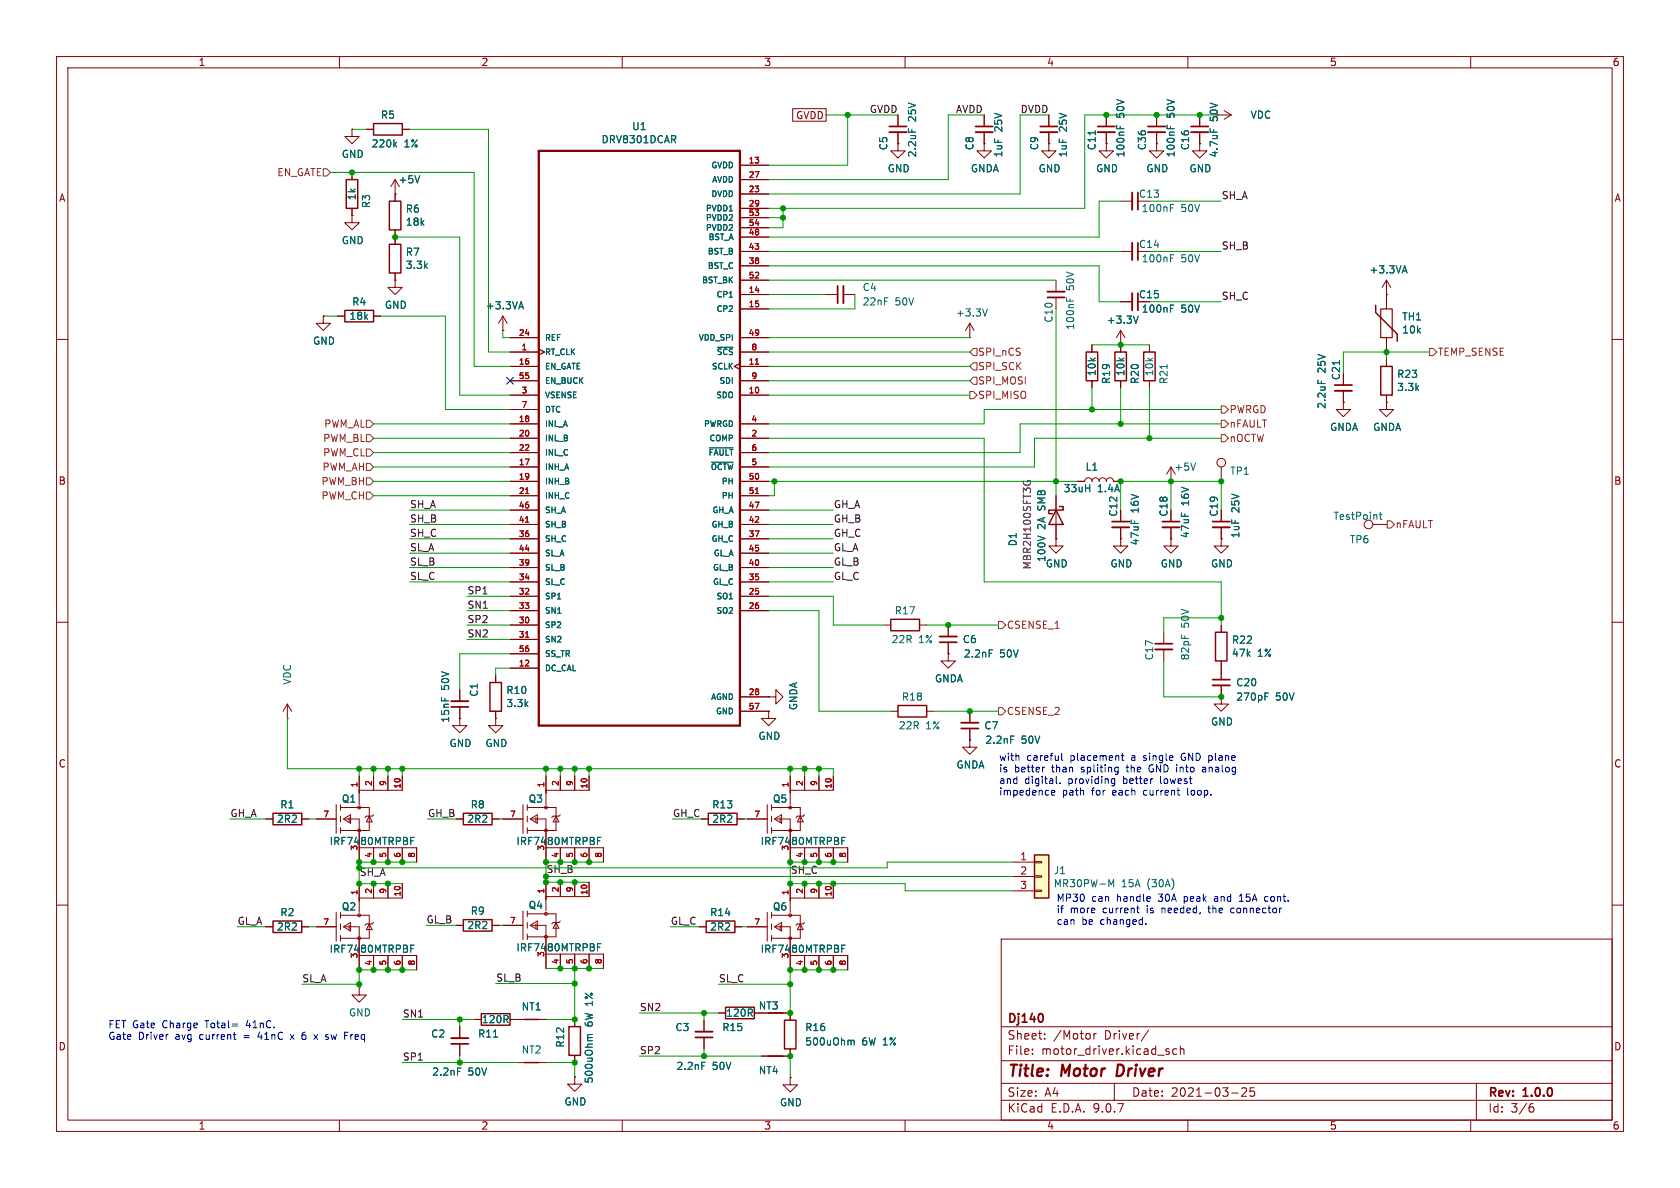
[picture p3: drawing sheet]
<svg xmlns="http://www.w3.org/2000/svg" width="297mm" height="210mm" viewBox="0 0 297 210" stroke-linecap="round" stroke-linejoin="round" font-family="sans-serif">
<defs><g id="words">
<g font-size="2.8" fill="#840000">
<text x="178" y="190.9">Title:</text>
<text x="187.7" y="190.9">Motor</text>
<text x="198.3" y="190.9">Driver</text>
</g>
<g font-size="2.1" fill="#840000">
<text x="178" y="184">Sheet:</text>
<text x="178" y="181.2">Dj140</text>
<text x="186.2" y="184">/Motor</text>
<text x="195.3" y="184">Driver/</text>
<text x="178" y="186.7">File:</text>
<text x="184.1" y="186.7">motor_driver.kicad_sch</text>
<text x="178" y="196.9">KiCad</text>
<text x="178" y="194.1">Size:</text>
<text x="184.7" y="194.1">A4</text>
<text x="185.7" y="196.9">E.D.A.</text>
<text x="193.3" y="196.9">9.0.7</text>
<text x="200" y="194.1">Date:</text>
<text x="207" y="194.1">2021-03-25</text>
<text x="263" y="194.3">Rev:</text>
<text x="263" y="196.9">Id:</text>
<text x="267.1" y="196.9">3/6</text>
<text x="269.4" y="194.3">1.0.0</text>
</g>
<g font-size="1.8" fill="#840000">
<text x="35" y="11.9">1</text>
<text x="85" y="11.9">2</text>
<text x="135" y="11.9">3</text>
<text x="185" y="11.9">4</text>
<text x="235" y="11.9">5</text>
<text x="285" y="11.9">6</text>
<text x="140.6" y="21.3">GVDD</text>
<text x="215.5" y="21.5" transform="rotate(-90 215.5 21.5)">50V</text>
<text x="10.3" y="35.9">A</text>
<text x="285.3" y="35.9">A</text>
<text x="201.3" y="52.9">C15</text>
<text x="10.3" y="85.9">B</text>
<text x="285.3" y="85.9">B</text>
<text x="10.3" y="135.9">C</text>
<text x="285.3" y="135.9">C</text>
<text x="134" y="178.7">NT3</text>
<text x="10.3" y="185.9">D</text>
<text x="285.3" y="185.9">D</text>
<text x="35" y="199.9">1</text>
<text x="85" y="199.9">2</text>
<text x="135" y="199.9">3</text>
<text x="185" y="199.9">4</text>
<text x="235" y="199.9">5</text>
<text x="285" y="199.9">6</text>
</g>
<g font-size="1.8" fill="#006464">
<text x="67.2" y="21.2">R5</text>
<text x="111.7" y="23.2">U1</text>
<text x="162.2" y="21.5" transform="rotate(-90 162.2 21.5)">25V</text>
<text x="177.4" y="23.3" transform="rotate(-90 177.4 23.3)">25V</text>
<text x="188.8" y="23.3" transform="rotate(-90 188.8 23.3)">25V</text>
<text x="199" y="20.9" transform="rotate(-90 199 20.9)">50V</text>
<text x="207.9" y="20.9" transform="rotate(-90 207.9 20.9)">50V</text>
<text x="221" y="21.2">VDC</text>
<text x="60.3" y="28.1">GND</text>
<text x="65.6" y="26.3">220k</text>
<text x="71.4" y="26.3">1%</text>
<text x="106.2" y="25.5">DRV8301DCAR</text>
<text x="157.1" y="26.7" transform="rotate(-90 157.1 26.7)">C5</text>
<text x="162.2" y="27.9" transform="rotate(-90 162.2 27.9)">2.2uF</text>
<text x="172.3" y="26.7" transform="rotate(-90 172.3 26.7)">C8</text>
<text x="177.4" y="27.9" transform="rotate(-90 177.4 27.9)">1uF</text>
<text x="183.7" y="26.7" transform="rotate(-90 183.7 26.7)">C9</text>
<text x="188.8" y="27.9" transform="rotate(-90 188.8 27.9)">1uF</text>
<text x="193.9" y="26.7" transform="rotate(-90 193.9 26.7)">C11</text>
<text x="199" y="27.9" transform="rotate(-90 199 27.9)">100nF</text>
<text x="202.8" y="26.7" transform="rotate(-90 202.8 26.7)">C36</text>
<text x="207.9" y="27.9" transform="rotate(-90 207.9 27.9)">100nF</text>
<text x="210.4" y="26.7" transform="rotate(-90 210.4 26.7)">C16</text>
<text x="215.5" y="27.9" transform="rotate(-90 215.5 27.9)">4.7uF</text>
<text x="63.1" y="35.5" transform="rotate(-90 63.1 35.5)">1k</text>
<text x="70.4" y="32.6">+5V</text>
<text x="156.8" y="30.7">GND</text>
<text x="171.5" y="30.7">GNDA</text>
<text x="183.5" y="30.7">GND</text>
<text x="193.7" y="30.7">GND</text>
<text x="201.3" y="35.2">C13</text>
<text x="202.6" y="30.7">GND</text>
<text x="210.2" y="30.7">GND</text>
<text x="65.6" y="36.9" transform="rotate(-90 65.6 36.9)">R3</text>
<text x="71.6" y="37.8">R6</text>
<text x="71.6" y="40.1">18k</text>
<text x="201.7" y="37.7">100nF</text>
<text x="208.8" y="37.7">50V</text>
<text x="60.3" y="43.4">GND</text>
<text x="71.6" y="45.4">R7</text>
<text x="71.6" y="47.7">3.3k</text>
<text x="201.3" y="44">C14</text>
<text x="201.7" y="46.6">100nF</text>
<text x="208.8" y="46.6">50V</text>
<text x="152.4" y="51.7">C4</text>
<text x="190.1" y="51.4" transform="rotate(-90 190.1 51.4)">50V</text>
<text x="242" y="48.5">+3.3VA</text>
<text x="61.7" y="56.7">18k</text>
<text x="62.2" y="54.2">R4</text>
<text x="67.9" y="54.8">GND</text>
<text x="85.8" y="54.9">+3.3VA</text>
<text x="152.4" y="54.2">22nF</text>
<text x="158.2" y="54.2">50V</text>
<text x="168.9" y="56.2">+3.3V</text>
<text x="186.3" y="57.1" transform="rotate(-90 186.3 57.1)">C10</text>
<text x="190.1" y="58.4" transform="rotate(-90 190.1 58.4)">100nF</text>
<text x="195.6" y="57.4">+3.3V</text>
<text x="201.7" y="55.5">100nF</text>
<text x="208.8" y="55.5">50V</text>
<text x="247.8" y="59.2">10k</text>
<text x="247.8" y="56.8">TH1</text>
<text x="55.2" y="61.1">GND</text>
<text x="234.5" y="65.9" transform="rotate(-90 234.5 65.9)">25V</text>
<text x="193.9" y="66.6" transform="rotate(-90 193.9 66.6)">10k</text>
<text x="196.4" y="68" transform="rotate(-90 196.4 68)">R19</text>
<text x="199" y="66.6" transform="rotate(-90 199 66.6)">10k</text>
<text x="201.5" y="68" transform="rotate(-90 201.5 68)">R20</text>
<text x="204.1" y="66.6" transform="rotate(-90 204.1 66.6)">10k</text>
<text x="206.6" y="68" transform="rotate(-90 206.6 68)">R21</text>
<text x="237.1" y="67.3" transform="rotate(-90 237.1 67.3)">C21</text>
<text x="246.9" y="69.3">3.3k</text>
<text x="246.9" y="67">R23</text>
<text x="234.5" y="72.4" transform="rotate(-90 234.5 72.4)">2.2uF</text>
<text x="235" y="76.4">GNDA</text>
<text x="242.7" y="76.4">GNDA</text>
<text x="191.8" y="83.4">L1</text>
<text x="207.5" y="83.4">+5V</text>
<text x="187.9" y="87.2">33uH</text>
<text x="194" y="87.2">1.4A</text>
<text x="210.4" y="89.4" transform="rotate(-90 210.4 89.4)">16V</text>
<text x="217.4" y="84.1">TP1</text>
<text x="185" y="93.6" transform="rotate(-90 185 93.6)">2A</text>
<text x="185" y="90.1" transform="rotate(-90 185 90.1)">SMB</text>
<text x="197.7" y="91.4" transform="rotate(-90 197.7 91.4)">C12</text>
<text x="201.5" y="90.7" transform="rotate(-90 201.5 90.7)">16V</text>
<text x="206.6" y="91.4" transform="rotate(-90 206.6 91.4)">C18</text>
<text x="210.4" y="95.2" transform="rotate(-90 210.4 95.2)">47uF</text>
<text x="215.5" y="91.4" transform="rotate(-90 215.5 91.4)">C19</text>
<text x="219.3" y="95.2" transform="rotate(-90 219.3 95.2)">1uF</text>
<text x="219.3" y="90.6" transform="rotate(-90 219.3 90.6)">25V</text>
<text x="235.6" y="92.1">TestPoint</text>
<text x="179.9" y="96.7" transform="rotate(-90 179.9 96.7)">D1</text>
<text x="184.8" y="100.5">GND</text>
<text x="185" y="99.5" transform="rotate(-90 185 99.5)">100V</text>
<text x="196.2" y="100.5">GND</text>
<text x="201.5" y="96.5" transform="rotate(-90 201.5 96.5)">47uF</text>
<text x="205.1" y="100.5">GND</text>
<text x="214" y="100.5">GND</text>
<text x="238.5" y="96.2">TP6</text>
<text x="157.5" y="113.9">22R</text>
<text x="158.1" y="108.8">R17</text>
<text x="162.4" y="113.9">1%</text>
<text x="170.1" y="113.9">C6</text>
<text x="210.4" y="111" transform="rotate(-90 210.4 111)">50V</text>
<text x="217.7" y="114">R22</text>
<text x="170.3" y="116.4">2.2nF</text>
<text x="176.7" y="116.4">50V</text>
<text x="204.1" y="116.8" transform="rotate(-90 204.1 116.8)">C17</text>
<text x="210.4" y="116.8" transform="rotate(-90 210.4 116.8)">82pF</text>
<text x="217.7" y="116.3">47k</text>
<text x="222.3" y="116.3">1%</text>
<text x="51.7" y="121.1" transform="rotate(-90 51.7 121.1)">VDC</text>
<text x="79.6" y="122" transform="rotate(-90 79.6 122)">50V</text>
<text x="84.7" y="123.3" transform="rotate(-90 84.7 123.3)">C1</text>
<text x="89.4" y="125.2">3.3k</text>
<text x="89.4" y="122.9">R10</text>
<text x="141.1" y="125.6" transform="rotate(-90 141.1 125.6)">GNDA</text>
<text x="159.3" y="124.1">R18</text>
<text x="165.2" y="120.8">GNDA</text>
<text x="218.4" y="124.1">270pF</text>
<text x="218.4" y="121.5">C20</text>
<text x="225.5" y="124.1">50V</text>
<text x="79.6" y="127.9" transform="rotate(-90 79.6 127.9)">15nF</text>
<text x="134" y="131">GND</text>
<text x="158.8" y="129.1">22R</text>
<text x="163.7" y="129.1">1%</text>
<text x="173.9" y="129.1">C7</text>
<text x="174.1" y="131.7">2.2nF</text>
<text x="180.5" y="131.7">50V</text>
<text x="214" y="128.4">GND</text>
<text x="79.4" y="132.3">GND</text>
<text x="85.7" y="132.3">GND</text>
<text x="169" y="136.1">GNDA</text>
<text x="49.5" y="143.1">R1</text>
<text x="60.3" y="142.1">Q1</text>
<text x="83.1" y="143.1">R8</text>
<text x="93.4" y="142.1">Q3</text>
<text x="125.8" y="143.1">R13</text>
<text x="136.5" y="142.1">Q5</text>
<text x="48.9" y="145.6">2R2</text>
<text x="58.2" y="149.6">IRF7480MTRPBF</text>
<text x="82.5" y="145.6">2R2</text>
<text x="91.2" y="149.6">IRF7480MTRPBF</text>
<text x="125.8" y="145.6">2R2</text>
<text x="134.4" y="149.6">IRF7480MTRPBF</text>
<text x="186.2" y="154.7">J1</text>
<text x="60.3" y="161.1">Q2</text>
<text x="83.1" y="161.9">R9</text>
<text x="93.4" y="160.9">Q4</text>
<text x="136.5" y="161.1">Q6</text>
<text x="186.2" y="157">MR30PW-M</text>
<text x="198.2" y="157">15A</text>
<text x="202.9" y="157">(30A)</text>
<text x="48.9" y="164.7">2R2</text>
<text x="49.5" y="162.2">R2</text>
<text x="82.5" y="164.4">2R2</text>
<text x="125.4" y="162.2">R14</text>
<text x="125.4" y="164.7">2R2</text>
<text x="58.2" y="168.6">IRF7480MTRPBF</text>
<text x="91.2" y="168.4">IRF7480MTRPBF</text>
<text x="134.4" y="168.6">IRF7480MTRPBF</text>
<text x="61.6" y="179.9">GND</text>
<text x="92.1" y="178.8">NT1</text>
<text x="128.3" y="179.9">120R</text>
<text x="76.1" y="183.6">C2</text>
<text x="84.4" y="183.6">R11</text>
<text x="85.1" y="181.1">120R</text>
<text x="99.9" y="185.3" transform="rotate(-90 99.9 185.3)">R12</text>
<text x="105" y="181.5" transform="rotate(-90 105 181.5)">6W 1%</text>
<text x="119.3" y="182.5">C3</text>
<text x="127.6" y="182.5">R15</text>
<text x="142.2" y="185">500uOhm</text>
<text x="142.2" y="182.5">R16</text>
<text x="152.4" y="185">6W 1%</text>
<text x="76.3" y="190.3">2.2nF</text>
<text x="82.7" y="190.3">50V</text>
<text x="92.1" y="186.4">NT2</text>
<text x="105" y="191.6" transform="rotate(-90 105 191.6)">500uOhm</text>
<text x="119.5" y="189.3">2.2nF</text>
<text x="125.9" y="189.3">50V</text>
<text x="134" y="190.1">NT4</text>
<text x="99.7" y="195.6">GND</text>
<text x="137.8" y="195.8">GND</text>
</g>
<g font-size="1.8" fill="#0f0f0f">
<text x="153.7" y="20.1">GVDD</text>
<text x="168.9" y="20.1">AVDD</text>
<text x="180.3" y="20.1">DVDD</text>
<text x="215.9" y="35.3">SH_A</text>
<text x="215.9" y="44.2">SH_B</text>
<text x="215.9" y="53.1">SH_C</text>
<text x="72.4" y="89.9">SH_A</text>
<text x="147.3" y="89.9">GH_A</text>
<text x="72.4" y="92.4">SH_B</text>
<text x="72.4" y="95">SH_C</text>
<text x="147.3" y="95">GH_C</text>
<text x="147.3" y="92.4">GH_B</text>
<text x="72.4" y="97.5">SL_A</text>
<text x="72.4" y="100.1">SL_B</text>
<text x="147.3" y="100.1">GL_B</text>
<text x="147.3" y="97.5">GL_A</text>
<text x="72.4" y="102.6">SL_C</text>
<text x="82.5" y="105.1">SP1</text>
<text x="82.5" y="107.7">SN1</text>
<text x="147.3" y="102.6">GL_C</text>
<text x="82.5" y="112.8">SN2</text>
<text x="82.5" y="110.2">SP2</text>
<text x="40.6" y="144.5">GH_A</text>
<text x="75.6" y="144.5">GH_B</text>
<text x="118.9" y="144.5">GH_C</text>
<text x="63.5" y="154.9">SH_A</text>
<text x="96.5" y="154.4">SH_B</text>
<text x="139.7" y="154.6">SH_C</text>
<text x="41.9" y="163.6">GL_A</text>
<text x="75.3" y="163.3">GL_B</text>
<text x="118.5" y="163.6">GL_C</text>
<text x="53.3" y="173.7">SL_A</text>
<text x="87.6" y="173.6">SL_B</text>
<text x="127" y="173.7">SL_C</text>
<text x="71.1" y="180">SN1</text>
<text x="113" y="178.8">SN2</text>
<text x="71.1" y="187.6">SP1</text>
<text x="113" y="186.4">SP2</text>
</g>
<g font-size="1.8" fill="#725600">
<text x="48.9" y="31.3">EN_GATE</text>
<text x="172.8" y="63.1">SPI_nCS</text>
<text x="172.8" y="65.6">SPI_SCK</text>
<text x="254.1" y="63.1">TEMP_SENSE</text>
<text x="172.8" y="68.2">SPI_MOSI</text>
<text x="172.8" y="70.7">SPI_MISO</text>
<text x="57.2" y="75.8">PWM_AL</text>
<text x="217.3" y="75.8">nFAULT</text>
<text x="217.3" y="73.3">PWRGD</text>
<text x="56.9" y="83.4">PWM_AH</text>
<text x="57" y="78.3">PWM_BL</text>
<text x="57" y="80.9">PWM_CL</text>
<text x="217.3" y="78.3">nOCTW</text>
<text x="56.7" y="88.5">PWM_CH</text>
<text x="56.7" y="86">PWM_BH</text>
<text x="246.6" y="93.6">nFAULT</text>
<text x="177.9" y="111.4">CSENSE_1</text>
<text x="177.9" y="126.6">CSENSE_2</text>
</g>
<text font-size="1.8" fill="#840084" x="182.5" y="100.8" transform="rotate(-90 182.5 100.8)">MBR2H100SFT3G</text>
<g font-size="1.8" fill="#0000c2">
<text x="176.5" y="134.6">with</text>
<text x="176.5" y="136.6">is</text>
<text x="179.3" y="136.6">better</text>
<text x="181.5" y="134.6">careful</text>
<text x="186.1" y="136.6">than</text>
<text x="189.3" y="134.6">placement</text>
<text x="191.4" y="136.6">spliting</text>
<text x="199.7" y="136.6">the</text>
<text x="200.3" y="134.6">a</text>
<text x="202.6" y="134.6">single</text>
<text x="203.8" y="136.6">GND into</text>
<text x="209.5" y="134.6">GND plane</text>
<text x="213.6" y="136.6">analog</text>
<text x="176.5" y="138.7">and</text>
<text x="176.5" y="140.7">impedence</text>
<text x="181.1" y="138.7">digital.</text>
<text x="187.8" y="140.7">path</text>
<text x="189" y="138.7">providing</text>
<text x="193.1" y="140.7">for</text>
<text x="197" y="140.7">each</text>
<text x="198.9" y="138.7">better</text>
<text x="202.6" y="140.7">current</text>
<text x="205.6" y="138.7">lowest</text>
<text x="210.6" y="140.7">loop.</text>
<text x="186.7" y="159.5">MP30</text>
<text x="186.7" y="161.5">if</text>
<text x="189.2" y="161.5">more</text>
<text x="193" y="159.5">can</text>
<text x="195.1" y="161.5">current</text>
<text x="197.6" y="159.5">handle</text>
<text x="203" y="161.5">is</text>
<text x="205.1" y="159.5">30A</text>
<text x="205.8" y="161.5">needed,</text>
<text x="209.8" y="159.5">peak</text>
<text x="214.3" y="161.5">the</text>
<text x="215.3" y="159.5">and</text>
<text x="218.4" y="161.5">connector</text>
<text x="220" y="159.5">15A</text>
<text x="224.6" y="159.5">cont.</text>
<text x="186.7" y="163.6">can</text>
<text x="191.2" y="163.6">be</text>
<text x="194.7" y="163.6">changed.</text>
<text x="19" y="181.9">FET Gate</text>
<text x="19" y="183.9">Gate</text>
<text x="24.5" y="183.9">Driver</text>
<text x="28.8" y="181.9">Charge</text>
<text x="31.1" y="183.9">avg</text>
<text x="35.6" y="183.9">current</text>
<text x="36.6" y="181.9">Total=</text>
<text x="43.5" y="183.9">=</text>
<text x="44" y="181.9">41nC.</text>
<text x="46.3" y="183.9">41nC</text>
<text x="52.3" y="183.9">x</text>
<text x="54.5" y="183.9">6</text>
<text x="56.8" y="183.9">x</text>
<text x="59" y="183.9">sw</text>
<text x="62.6" y="183.9">Freq</text>
</g>
<g font-size="1.8" fill="#a90000">
<text x="180.3" y="152.1">1</text>
<text x="180.3" y="154.7">2</text>
<text x="180.3" y="157.2">3</text>
</g>
<g font-size="1.4" fill="#006464">
<text x="125.6" y="29.9">GVDD</text>
<text x="125.6" y="35">DVDD</text>
<text x="125.8" y="32.5">AVDD</text>
<text x="124.7" y="37.6">PVDD1</text>
<text x="124.7" y="39.2">PVDD2</text>
<text x="124.7" y="41">PVDD2</text>
<text x="125" y="45.2">BST_B</text>
<text x="125" y="47.7">BST_C</text>
<text x="125.1" y="42.6">BST_A</text>
<text x="124" y="50.3">BST_BK</text>
<text x="126.5" y="52.8">CP1</text>
<text x="126.5" y="55.3">CP2</text>
<text x="96.3" y="60.4">REF</text>
<text x="96.3" y="63">RT_CLK</text>
<text x="96.3" y="65.5">EN_GATE</text>
<text x="123.4" y="60.4">VDD_SPI</text>
<text x="125.7" y="65.5">SCLK</text>
<text x="126.6" y="63">~{SCS}</text>
<text x="96.3" y="68">EN_BUCK</text>
<text x="96.3" y="70.6">VSENSE</text>
<text x="126.5" y="70.6">SDO</text>
<text x="127.1" y="68">SDI</text>
<text x="96.3" y="73.1">DTC</text>
<text x="96.3" y="75.7">INL_A</text>
<text x="124.3" y="75.7">PWRGD</text>
<text x="96.3" y="78.2">INL_B</text>
<text x="96.3" y="80.7">INL_C</text>
<text x="96.3" y="83.3">INH_A</text>
<text x="125.1" y="80.7">~{FAULT}</text>
<text x="125.3" y="78.2">COMP</text>
<text x="125.5" y="83.3">~{OCTW}</text>
<text x="96.3" y="85.8">INH_B</text>
<text x="96.3" y="88.4">INH_C</text>
<text x="127.5" y="85.8">PH</text>
<text x="127.5" y="88.4">PH</text>
<text x="96.3" y="90.9">SH_A</text>
<text x="96.3" y="93.4">SH_B</text>
<text x="96.3" y="96">SH_C</text>
<text x="125.7" y="93.4">GH_B</text>
<text x="125.7" y="96">GH_C</text>
<text x="125.8" y="90.9">GH_A</text>
<text x="96.3" y="98.5">SL_A</text>
<text x="96.3" y="101.1">SL_B</text>
<text x="125.9" y="101.1">GL_B</text>
<text x="126.1" y="98.5">GL_A</text>
<text x="96.3" y="103.6">SL_C</text>
<text x="96.3" y="106.1">SP1</text>
<text x="125.9" y="103.6">GL_C</text>
<text x="126.5" y="106.1">SO1</text>
<text x="96.3" y="108.7">SN1</text>
<text x="96.3" y="111.2">SP2</text>
<text x="96.3" y="113.8">SN2</text>
<text x="126.5" y="108.7">SO2</text>
<text x="96.3" y="116.3">SS_TR</text>
<text x="96.3" y="118.8">DC_CAL</text>
<text x="125.6" y="123.9">AGND</text>
<text x="126.4" y="126.5">GND</text>
</g>
<g font-size="1.4" fill="#a90000">
<text x="132.3" y="29">13</text>
<text x="132.3" y="31.5">27</text>
<text x="132.3" y="34">23</text>
<text x="132.3" y="36.6">29</text>
<text x="132.3" y="38.2">53</text>
<text x="132.3" y="40">54</text>
<text x="132.3" y="41.7">48</text>
<text x="132.3" y="44.2">43</text>
<text x="132.3" y="46.7">38</text>
<text x="132.3" y="49.3">52</text>
<text x="132.3" y="51.8">14</text>
<text x="91.6" y="59.4">24</text>
<text x="132.3" y="54.4">15</text>
<text x="132.3" y="59.4">49</text>
<text x="91.6" y="64.5">16</text>
<text x="92.1" y="62">1</text>
<text x="132.3" y="64.5">11</text>
<text x="132.7" y="62">8</text>
<text x="91.6" y="67.1">55</text>
<text x="92.1" y="69.6">3</text>
<text x="132.3" y="69.6">10</text>
<text x="132.7" y="67.1">9</text>
<text x="91.6" y="74.7">18</text>
<text x="91.6" y="77.2">20</text>
<text x="92.1" y="72.1">7</text>
<text x="132.7" y="74.7">4</text>
<text x="132.7" y="77.2">2</text>
<text x="91.6" y="79.8">22</text>
<text x="91.6" y="82.3">17</text>
<text x="132.7" y="79.8">6</text>
<text x="132.7" y="82.3">5</text>
<text x="91.6" y="84.8">19</text>
<text x="91.6" y="87.4">21</text>
<text x="91.6" y="89.9">46</text>
<text x="132.3" y="84.8">50</text>
<text x="132.3" y="87.4">51</text>
<text x="132.3" y="89.9">47</text>
<text x="91.6" y="92.5">41</text>
<text x="91.6" y="95">36</text>
<text x="132.3" y="92.5">42</text>
<text x="132.3" y="95">37</text>
<text x="91.6" y="97.5">44</text>
<text x="91.6" y="100.1">39</text>
<text x="132.3" y="97.5">45</text>
<text x="132.3" y="100.1">40</text>
<text x="91.6" y="102.6">34</text>
<text x="91.6" y="105.2">32</text>
<text x="91.6" y="107.7">33</text>
<text x="132.3" y="102.6">35</text>
<text x="132.3" y="105.2">25</text>
<text x="132.3" y="107.7">26</text>
<text x="91.6" y="110.2">30</text>
<text x="91.6" y="112.8">31</text>
<text x="91.6" y="115.3">56</text>
<text x="91.6" y="117.9">12</text>
<text x="132.3" y="122.9">28</text>
<text x="132.3" y="125.5">57</text>
<text x="63.2" y="139.3" transform="rotate(-90 63.2 139.3)">1</text>
<text x="65.8" y="139" transform="rotate(-90 65.8 139)">2</text>
<text x="68.3" y="139" transform="rotate(-90 68.3 139)">9</text>
<text x="70.9" y="139.5" transform="rotate(-90 70.9 139.5)">10</text>
<text x="96.3" y="139.3" transform="rotate(-90 96.3 139.3)">1</text>
<text x="98.8" y="139" transform="rotate(-90 98.8 139)">2</text>
<text x="101.3" y="139" transform="rotate(-90 101.3 139)">9</text>
<text x="103.9" y="139.5" transform="rotate(-90 103.9 139.5)">10</text>
<text x="139.4" y="139.3" transform="rotate(-90 139.4 139.3)">1</text>
<text x="142" y="139" transform="rotate(-90 142 139)">2</text>
<text x="144.5" y="139" transform="rotate(-90 144.5 139)">9</text>
<text x="147.1" y="139.5" transform="rotate(-90 147.1 139.5)">10</text>
<text x="57" y="144.5">7</text>
<text x="90.1" y="144.5">7</text>
<text x="133.2" y="144.5">7</text>
<text x="63.2" y="150.5" transform="rotate(-90 63.2 150.5)">3</text>
<text x="65.8" y="151.7" transform="rotate(-90 65.8 151.7)">4</text>
<text x="68.3" y="151.7" transform="rotate(-90 68.3 151.7)">5</text>
<text x="70.9" y="151.7" transform="rotate(-90 70.9 151.7)">6</text>
<text x="73.4" y="151.7" transform="rotate(-90 73.4 151.7)">8</text>
<text x="96.3" y="150.5" transform="rotate(-90 96.3 150.5)">3</text>
<text x="98.8" y="151.7" transform="rotate(-90 98.8 151.7)">4</text>
<text x="101.3" y="151.7" transform="rotate(-90 101.3 151.7)">5</text>
<text x="103.9" y="151.7" transform="rotate(-90 103.9 151.7)">6</text>
<text x="106.4" y="151.7" transform="rotate(-90 106.4 151.7)">8</text>
<text x="139.4" y="150.5" transform="rotate(-90 139.4 150.5)">3</text>
<text x="142" y="151.7" transform="rotate(-90 142 151.7)">4</text>
<text x="144.5" y="151.7" transform="rotate(-90 144.5 151.7)">5</text>
<text x="147.1" y="151.7" transform="rotate(-90 147.1 151.7)">6</text>
<text x="149.6" y="151.7" transform="rotate(-90 149.6 151.7)">8</text>
<text x="63.2" y="158.3" transform="rotate(-90 63.2 158.3)">1</text>
<text x="65.8" y="158.1" transform="rotate(-90 65.8 158.1)">2</text>
<text x="68.3" y="158.1" transform="rotate(-90 68.3 158.1)">9</text>
<text x="70.9" y="158.6" transform="rotate(-90 70.9 158.6)">10</text>
<text x="96.3" y="158.1" transform="rotate(-90 96.3 158.1)">1</text>
<text x="98.8" y="157.8" transform="rotate(-90 98.8 157.8)">2</text>
<text x="101.3" y="157.8" transform="rotate(-90 101.3 157.8)">9</text>
<text x="103.9" y="158.3" transform="rotate(-90 103.9 158.3)">10</text>
<text x="139.4" y="158.3" transform="rotate(-90 139.4 158.3)">1</text>
<text x="142" y="158.1" transform="rotate(-90 142 158.1)">2</text>
<text x="144.5" y="158.1" transform="rotate(-90 144.5 158.1)">9</text>
<text x="147.1" y="158.6" transform="rotate(-90 147.1 158.6)">10</text>
<text x="57" y="163.6">7</text>
<text x="90.1" y="163.3">7</text>
<text x="133.2" y="163.6">7</text>
<text x="63.2" y="169.5" transform="rotate(-90 63.2 169.5)">3</text>
<text x="65.8" y="170.8" transform="rotate(-90 65.8 170.8)">4</text>
<text x="68.3" y="170.8" transform="rotate(-90 68.3 170.8)">5</text>
<text x="70.9" y="170.8" transform="rotate(-90 70.9 170.8)">6</text>
<text x="73.4" y="170.8" transform="rotate(-90 73.4 170.8)">8</text>
<text x="96.3" y="169.3" transform="rotate(-90 96.3 169.3)">3</text>
<text x="98.8" y="170.5" transform="rotate(-90 98.8 170.5)">4</text>
<text x="101.3" y="170.5" transform="rotate(-90 101.3 170.5)">5</text>
<text x="103.9" y="170.5" transform="rotate(-90 103.9 170.5)">6</text>
<text x="106.4" y="170.5" transform="rotate(-90 106.4 170.5)">8</text>
<text x="139.4" y="169.5" transform="rotate(-90 139.4 169.5)">3</text>
<text x="142" y="170.8" transform="rotate(-90 142 170.8)">4</text>
<text x="144.5" y="170.8" transform="rotate(-90 144.5 170.8)">5</text>
<text x="147.1" y="170.8" transform="rotate(-90 147.1 170.8)">6</text>
<text x="149.6" y="170.8" transform="rotate(-90 149.6 170.8)">8</text>
</g>
</g></defs>
<g fill="none" stroke="#840000" stroke-width=".18">
<path d="M10 10h277v190h-277zM12 12h273v186h-273zM60 10v2M110 10v2M160 10v2M210 10v2M260 10v2M62.2 38.1v1.3h1.3l-1.3 1.2-1.2-1.2h1.2M62.2 38.1h.1M62.2 22.9v1.2h1.3l-1.3 1.3-1.2-1.3h1.2M62.2 22.9h.1M62.2 30.5v1.3"/>
<path d="M62.2 36.8v1.3M57.1 55.9v1.3h1.3l-1.3 1.2-1.2-1.2h1.2M57.1 55.9h.1M59.7 55.9h1.3M66 55.9h1.3M88.9 58.4h.1M88.9 55.9l-.8 1.3M88.9 55.9l.8 1.3M88.9 55.9v2.5M10 60h2M285 60h2M10 110h2"/>
<path d="M167.6 110.5v2M167.6 113.5v2.1M285 110h2M81.3 127v1.3h1.2l-1.2 1.2-1.3-1.2h1.3M81.3 127h.1M81.3 121.9v2.1M81.3 125v2M10 160h2M177 166h108v32h-108zM285 160h2M60 198v2M110 198v2"/>
<path d="M160 198v2M177 194.5h108M177 191.5h108M177 187.5h108M177 181.5h108M182.5 186.3v.1M182.5 185.5v.1M184.7 183.6v.1M184.7 182.8v.1M193.4 182.7v1M193.8 182.7l-.3 .1-.1 .2M197 191.5v3"/>
<path d="M203 182.1l-1.3 2M206.2 185.8l.5 .2v.1v.2l-.5 .1M206.2 185.5h.5M208 185.5l-.4-.1-.3 .3v.4l.2 .2h.5M208.7 185.5l.2-.1 .3 .1 .1 .9M208.7 184.9v1.5M210 198v2M217.7 193.2h1.2M219.5 192.4l.6-.1 .2 .1 .1 .3-.9 1.1h.9M221.7 192.3h-.7v.7l.2-.1h.5l.1 .3-.1 .5-.2 .1-.5-.1M260 198v2M261 191.5v6.5"/>
<path d="M270.6 195.7h.4l.2 .3-.1 .5-.5 .1M271 195.1l-.4 .1"/>
</g>
<path d="M197.6 188.2l-.2 2h.5" fill="none" stroke="#840000" stroke-width=".4"/>
<path d="M166.1 113.5h3.1M79.8 125h3M184.2 179.3l.2 .5-.2 .8" fill="none" stroke="#840000" stroke-width=".3"/>
<path d="M166.1 112.5h3.1M79.8 124h3" fill="none" stroke="#840000" stroke-width=".33"/>
<path d="M91.8 54.2h.6M92.1 53.3l.4 1.3M174.9 114.9h.6" fill="none" stroke="#006464" stroke-width=".18"/>
<path d="M61.2 31.8h2v5h-2zM61 54.9h5v2h-5z" fill="none" stroke="#840000" stroke-width=".25"/>
<path d="M182.9 151.1h2.5v7.7h-2.5z" fill="#ffffc2"/>
<g fill="none" stroke="#840000" stroke-width=".25">
<path d="M66 21.8h5.1v2.1h-5.1zM68.8 35.6h2.1v5h-2.1zM68.8 43.2h2.1v5.1h-2.1zM243.2 54v1.2l3.8 3.9v1.2M192 62.2h2.1v5.1h-2.1zM197.1 62.2h2v5.1h-2zM202.2 62.2h2v5.1h-2zM244.1 64.8h2v5.1h-2zM186.7 90.2l1.3 2.5h-2.6zM187.3 89.5h.7v.7h-2.6v.6h.7M157.5 109.5h5.1v2h-5.1zM214.9 111.8h2v5h-2z"/>
<path d="M86.6 120.7h2v5h-2zM158.7 124.7h5.1v2h-5.1zM48.3 143.8h5v2h-5zM81.9 143.8h5.1v2h-5.1zM125.2 143.8h5.1v2h-5.1zM182.9 151.1h2.5v7.7h-2.5zM48.3 162.8h5v2h-5zM81.9 162.6h5.1v2h-5.1zM85.1 179.2h5.1v2h-5.1zM124.8 162.8h5.1v2h-5.1zM128.3 178.1h5v2h-5zM135.9 179.1h2.5"/>
<path d="M92.7 187.8h2.5M92.7 180.2h2.5M100.6 181.5h2v5.1h-2zM135.9 186.7h2.5M138.7 180.3h2v5.1h-2z"/>
</g>
<g fill="none" stroke="#840000" stroke-width=".18">
<path d="M140.1 19.2h5.9v2.2h-5.9zM216.4 19.6l1.3 .7M62.2 38.1h.1M62.2 22.9h.1M62.2 30.5v1.3M62.2 36.8v1.3M64.8 22.9h1.2M69.1 33l.7-1.2v3.8M69.8 34.3h.1M71.1 22.9h1.3M130.8 29.2h5.1M130.8 31.8h5.1"/>
<path d="M130.8 34.3h5.1M130.8 36.8h5.1M130.8 38.5h5.1M158.7 25.4v1.3h1.3l-1.3 1.2-1.2-1.2h1.2M158.7 25.4h.1M158.7 20.3v2.1M158.7 23.4v2M174 25.4v1.3h1.3l-1.3 1.2-1.3-1.2h1.3M174 25.4h.1M174 20.3v2.1M174 23.4v2M185.4 25.4v1.3h1.3l-1.3 1.2-1.3-1.2h1.3"/>
<path d="M185.4 25.4h.1M185.4 20.3v2.1M185.4 23.4v2M195.6 25.4v1.3h1.2l-1.2 1.2-1.3-1.2h1.3M195.6 25.4h.1M195.6 20.3v2.1M195.6 23.4v2M198.1 35.6h2.1M204.5 25.4v1.3h1.2l-1.2 1.2-1.3-1.2h1.3M204.5 25.4h.1M204.5 20.3v2.1M204.5 23.4v2"/>
<path d="M212.1 25.4v1.3h1.3l-1.3 1.2-1.3-1.2h1.3M212.1 25.4h.1M212.1 20.3v2.1M212.1 23.4v2M215.1 20.3h2.6M217.7 20.3l-1.3 .8M57.1 55.9h.1M59.7 55.9h1.3M66 55.9h1.3M69.8 49.5v1.3h1.3l-1.3 1.3-1.2-1.3h1.2M69.8 49.5h.1M69.8 40.6v2.6"/>
<path d="M69.8 48.3v1.2M88.9 58.4h.1M90.2 59.7h5M130.8 59.7h5.1M130.8 40.3h5.1M130.8 41.9h5.1M130.8 44.5h5.1M130.8 47h5.1M130.8 49.5h5.1M130.8 52.1h5.1M130.8 54.6h5.1M146 52.1h2.1"/>
<path d="M149.1 52.1h2M171.4 59.7h.1M171.4 57.2v2.5M171.4 57.2l-.7 1.2M171.4 57.2l.8 1.2M186.7 49.5v2.1M186.7 52.6v2M198.1 58.4v3.8M198.1 44.5h2.1M198.1 53.3h2.1M198.1 58.4l-.7 1.3M198.1 58.4l.8 1.3"/>
<path d="M245.1 52.1h.1M245.1 49.5v5.1M245.1 59.7v2.5M245.1 49.5l-.8 1.3M245.1 49.5l.8 1.3M90.2 62.2h5M90.2 64.8h5M90.2 67.3h5M90.2 69.9h5M90.2 72.4h5M90.2 74.9h5M90.2 77.5h5"/>
<path d="M95.2 61.7l1.1 .5-1.1 .5M130.8 64.3l-1 .5 1 .5M130.8 62.2h5.1M130.8 64.8h5.1M130.8 67.3h5.1M130.8 69.9h5.1M130.8 74.9h5.1M130.8 77.5h5.1M193 61v1.2M193 67.3v1.3M198.1 61h.1M198.1 67.3v1.3"/>
<path d="M203.2 61v1.2M203.2 67.3v1.3M237.5 71.1v1.3h1.3l-1.3 1.3-1.3-1.3h1.3M237.5 71.1h.1M237.5 66v2.1M237.5 69.1v2M245.1 71.1v1.3h1.3l-1.3 1.3-1.3-1.3h1.3M245.1 71.1h.1M245.1 63.5v1.3M245.1 69.9v1.2M90.2 80h5M90.2 82.6h5"/>
<path d="M90.2 85.1h5M90.2 87.6h5M90.2 90.2h5M90.2 92.7h5M90.2 95.3h5M90.2 97.8h5M130.8 80h5.1M130.8 82.6h5.1M130.8 85.1h5.1M130.8 87.6h5.1M130.8 90.2h5.1M130.8 92.7h5.1"/>
<path d="M130.8 95.3h5.1M130.8 97.8h5.1M186.7 95.3v1.2h1.3l-1.3 1.3-1.3-1.3h1.3M186.7 95.3h.1M186.7 87.6v7.7M190.5 85.1h1.3a.64 .64 0 0 1 .6-.6 .64 .64 0 0 1 .6 .6 .64 .64 0 0 1 .7-.6 .64 .64 0 0 1 .6 .6 .64 .64 0 0 1 .6-.6 .64 .64 0 0 1 .7 .6 .64 .64 0 0 1 .6-.6 .64 .64 0 0 1 .6 .6h1.3M198.1 95.3v1.2h1.3l-1.3 1.3-1.3-1.3h1.3M198.1 95.3h.1M198.1 90.2v2M198.1 93.2v2.1M206.2 83.8l.8-1.2v2.5M207 95.3v1.2h1.3l-1.3 1.3-1.3-1.3h1.3"/>
<path d="M207 95.3h.1M207 85.1h.1M207 90.2v2M207 93.2v2.1M215.9 95.3v1.2h1.3l-1.3 1.3-1.3-1.3h1.3M215.9 95.3h.1M215.9 82.6v2.5M215.9 90.2v2M215.9 93.2v2.1M242.7 92.7h2.5M87.6 119.4v1.3M90.2 110.5h5"/>
<path d="M90.2 100.3h5M90.2 102.9h5M90.2 105.4h5M90.2 108h5M90.2 113h5M90.2 115.6h5M90.2 118.1h5M130.8 100.3h5.1M130.8 102.9h5.1M130.8 105.4h5.1M130.8 108h5.1M156.2 110.5h1.3"/>
<path d="M162.6 110.5h1.2M167.6 115.6v1.2h1.3l-1.3 1.3-1.2-1.3h1.2M167.6 115.6h.1M167.6 110.5v2M167.6 113.5v2.1M205.7 111.8v2M205.7 114.8v2M215.9 110.5v1.3M215.9 116.8v3.3M50.8 127h.1M50.8 124.5l-.8 1.2M50.8 124.5l.8 1.2"/>
<path d="M50.8 124.5v2.5M63.5 137.2v5M66 137.2v2.5M68.6 137.2v2.5M71.1 137.2v2.5h-7.6M81.3 127h.1M81.3 121.9v2.1M81.3 125v2M87.6 127v1.3h1.3l-1.3 1.2-1.2-1.2h1.2M87.6 127h.1M87.6 125.7v1.3M96.5 137.2v5"/>
<path d="M99.1 137.2v2.5M101.6 137.2v2.5M104.1 137.2v2.5h-7.6M130.8 125.7h5.1M130.8 123.2h5.1M135.9 125.7v1.3h1.3l-1.3 1.3-1.3-1.3h1.3M135.9 125.7h.1M135.9 123.2h1.3v-1.3l1.2 1.3-1.2 1.3v-1.3M135.9 123.2h.1M139.7 137.2v5M142.2 137.2v2.5M144.8 137.2v2.5"/>
<path d="M147.3 137.2v2.5h-7.6M157.5 125.7h1.2M163.8 125.7h1.3M171.4 130.8v1.3h1.3l-1.3 1.3-1.2-1.3h1.2M171.4 130.8h.1M171.4 125.7v2.1M171.4 128.8v2M215.9 123.2v1.3h1.3l-1.3 1.2-1.3-1.2h1.3M215.9 123.2h.1M215.9 121.2v2M47 144.8h1.3M53.3 144.8h1.3"/>
<path d="M55.9 144.8h3.5M59.4 142.2v5.1M60.2 142.7h5.1v4.1h-5.1M60.2 142.2v1.1M60.2 144.3v1M60.2 146.3v1M60.7 144.8l1.3-.8v1.5zM61 144.8h2.5v7.6M61.7 144.5v.8M63.5 156.2v5.1M63.5 149.9h10.2v2.5M65.3 144.3l.5 1h-1z"/>
<path d="M66 144l-.2 .3h-1l-.3 .2M66 149.9v2.5M66 156.2v2.6M68.6 149.9v2.5M68.6 156.2v2.6M71.1 149.9v2.5M71.1 156.2v2.6h-7.6M80.6 144.8h1.3M87 144.8h1.3M88.9 144.8h3.6M92.5 142.2v5.1M93.2 142.7h5.1v4.1h-5.1"/>
<path d="M93.2 142.2v1.1M93.2 144.3v1M93.2 146.3v1M93.7 144.8l1.3-.8v1.5zM94 144.8h2.5v7.6M94.7 144.5v.8M96.5 149.9h10.2v2.5M96.5 156v5M98.3 144.3l.5 1h-1zM99.1 144l-.3 .3h-1l-.3 .2M99.1 149.9v2.5M99.1 156v2.5"/>
<path d="M101.6 149.9v2.5M101.6 156v2.5M104.1 156v2.5h-7.6M104.1 149.9v2.5M124 144.8h1.2M130.3 144.8h1.3M132.1 144.8h3.5M135.6 142.2v5.1M136.4 142.7h5.1v4.1h-5.1M136.4 142.2v1.1M136.4 144.3v1M136.4 146.3v1"/>
<path d="M136.9 144.8l1.3-.8v1.5zM137.2 144.8h2.5v7.6M137.9 144.5v.8M139.7 149.9h10.2v2.5M139.7 156.2v5.1M141.5 144.3l.5 1h-1zM142.2 144l-.2 .3h-1l-.3 .2M142.2 149.9v2.5M142.2 156.2v2.6M144.8 149.9v2.5M144.8 156.2v2.6M147.3 156.2v2.6h-7.6"/>
<path d="M147.3 149.9v2.5M179.1 152.4h3.8M179.1 154.9h3.8M179.1 157.5h3.8M182.9 152.3h1.2v.2h-1.2zM182.9 154.8h1.2v.3h-1.2zM182.9 157.4h1.2v.2h-1.2zM47 163.8h1.3M53.3 163.8h1.3M55.9 163.8h3.5M59.4 161.3v5.1M60.2 161.3v1"/>
<path d="M60.2 163.3v1M60.2 165.4v1M60.2 161.8h5.1v4.1h-5.1M60.7 163.8l1.3-.7v1.5zM61 163.8h2.5v7.7M61.7 163.6v.7M63.5 174.6v1.3h1.3l-1.3 1.3-1.3-1.3h1.3M63.5 174.6h.1M63.5 168.9h10.2v2.6M65.3 163.3l.5 1h-1zM66 168.9v2.6M66 163.1l-.2 .2h-1l-.3 .3"/>
<path d="M68.6 168.9v2.6M71.1 168.9v2.6M80.6 163.6h1.3M87 163.6h1.3M88.9 163.6h3.6M92.5 161v5.1M93.2 161.5h5.1v4.1h-5.1M93.2 161v1.1M93.2 163.1v1M93.2 165.1v1M93.7 163.6l1.3-.8v1.5zM94 163.6h2.5v7.6"/>
<path d="M94.7 163.3v.8M96.5 168.7h10.2v2.5M98.3 163.1l.5 1h-1zM99.1 162.8l-.3 .3h-1l-.3 .2M99.1 168.7v2.5M101.6 168.7v2.5M104.1 168.7v2.5M123.6 163.8h1.2M127 179.1h1.3M129.9 163.8h1.3M132.1 163.8h3.5M133.3 179.1h1.3"/>
<path d="M135.6 161.3v5.1M136.4 161.8h5.1v4.1h-5.1M136.4 161.3v1M136.4 163.3v1M136.4 165.4v1M136.9 163.8l1.3-.7v1.5zM137.2 163.8h2.5v7.7M137.2 179.1h2.5v1.2M137.9 163.6v.7M139.7 168.9h10.2v2.6M141.5 163.3l.5 1h-1zM142.2 163.1l-.2 .2h-1l-.3 .3"/>
<path d="M142.2 168.9v2.6M144.8 168.9v2.6M147.3 168.9v2.6M81.3 181.5v2M81.3 184.5v2.1M83.8 180.2h1.3M90.2 180.2h6.3M91.4 187.8h5.1M101.6 190.4v1.2h1.3l-1.3 1.3-1.3-1.3h1.3M101.6 190.4h.1M101.6 180.2v1.3M101.6 186.6v1.2"/>
<path d="M124.5 180.3v2.1M124.5 183.4v2M139.7 190.5v1.3h1.3l-1.3 1.2-1.3-1.2h1.3M139.7 190.5h.1M139.7 185.4v1.3h-5.1"/>
<circle cx="215.9" cy="81.8" r=".76"/>
<circle cx="241.9" cy="92.7" r=".76"/>
<circle cx="63.5" cy="142.7" r=".25"/>
<circle cx="63.5" cy="146.8" r=".25"/>
<circle cx="96.5" cy="146.8" r=".25"/>
<circle cx="96.5" cy="142.7" r=".25"/>
<circle cx="139.7" cy="142.7" r=".25"/>
<circle cx="139.7" cy="146.8" r=".25"/>
<circle cx="63.5" cy="161.8" r=".25"/>
<circle cx="63.5" cy="165.9" r=".25"/>
<circle cx="96.5" cy="165.6" r=".25"/>
<circle cx="96.5" cy="161.5" r=".25"/>
<circle cx="139.7" cy="165.9" r=".25"/>
<circle cx="139.7" cy="161.8" r=".25"/>
</g>
<g fill="none" stroke="#006464" stroke-width=".18">
<path d="M69.8 25.5l.3 .5M70.1 25.1l-.5 .5M74.2 31.1l-.4 1.2M160.6 22.7v.7M193.6 23.1v.7M197.4 22.1v.6M198 22.3v.4M206.3 22.1v.6M206.9 36.7h.4M206.9 36.1h.6M206.9 22.3v.4M213.9 22.7v.7"/>
<path d="M91.8 54.2h.6M92.1 53.3l.4 1.3M174.6 54.6l-.5 1.3M188.5 52.6v.6M189.1 52.8v.4M201.2 55.9l-.4 1.2M206.9 54.5h.4M206.9 53.9h.6M206.9 45.6h.4M206.9 45h.6M248 47.9h.6M248.3 47l.5 1.3"/>
<path d="M125.4 79.2h4.2M126.8 61.4h2.8M206.3 64.4v.8M233 67.2v.6M236.8 63.8v.7M125.8 81.7h3.8M211.4 81.9l-.5 1.2M243.8 91h.5M244 90.5v1.1l.3 .2M174.9 114.9h.6M178.7 130.1h.6M223.6 123.1h.5"/>
<path d="M223.6 122.5h.6M72.6 148.6h.4M72.6 148h.6M105.6 148.6h.5M105.6 148h.6M148.8 148.6h.4M148.8 148h.6M196 155.5l.5 .9 .4-.9v1.3M72.6 167.7h.4M72.6 167.1h.6M105.6 167.4h.5M105.6 166.8h.6"/>
<path d="M148.8 167.7h.4M148.8 167.1h.6M80.9 188.8h.6M87.2 183.3h.8M104.7 182.9h-.8v.5M124.1 187.8h.6M150.5 183.9h.4l.1 .8"/>
</g>
<g fill="none" stroke="#840000" stroke-width=".3">
<path d="M157.2 22.4h3.1M172.5 22.4h3M183.9 22.4h3M194.1 22.4h3M201.2 34v3.1M202.9 22.4h3.1M210.6 22.4h3M148.1 50.5v3.1M185.2 52.6h3M201.2 42.9v3.1M201.2 51.8v3.1M236 68.1h3"/>
<path d="M196.6 92.2h3M205.5 92.2h3M214.4 92.2h3M204.2 113.8h3.1M169.9 128.8h3.1M214.4 120.1h3M79.8 184.5h3M122.9 183.4h3.1"/>
</g>
<g fill="none" stroke="#840000" stroke-width=".33">
<path d="M157.2 23.4h3.1M172.5 23.4h3M183.9 23.4h3M194.1 23.4h3M200.2 34v3.1M202.9 23.4h3.1M210.6 23.4h3M149.1 50.5v3.1M185.2 51.6h3M200.2 42.9v3.1M200.2 51.8v3.1M236 69.1h3"/>
<path d="M196.6 93.2h3M205.5 93.2h3M214.4 93.2h3M204.2 114.8h3.1M169.9 127.8h3.1M214.4 121.2h3M79.8 183.5h3M122.9 182.4h3.1"/>
</g>
<path d="M95.2 26.7h35.6v101.6h-35.6z" fill="none" stroke="#840000" stroke-width=".41"/>
<path d="M133.5 64.4h.6M92.9 87.2h.6M92.9 92.3h.6M133.5 87.2h.6M92.9 112.6h.6" fill="none" stroke="#a90000" stroke-width=".18"/>
<path d="M181 85.1v.4M181.6 85.2v-.2h.5l.1 .2-.1 .3" fill="none" stroke="#840084" stroke-width=".18"/>
<path d="M244.1 54.6h2v5.1h-2z" fill="none" stroke="#840000" stroke-width=".2"/>
<g fill="none" stroke="#725600" stroke-width=".18">
<path d="M57.1 29.8h.7l.6 .7-.6 .6h-.7zM64.8 76.8h.6l.6 .7-.6 .6h-.6zM64.8 74.3h.6l.6 .6-.6 .7h-.6zM64.8 79.4h.6l.6 .6-.6 .6h-.6zM171.4 69.2h.7l.6 .7-.6 .6h-.7zM172.1 61.6h.6v1.3h-.6l-.7-.7zM172.1 66.7h.6v1.2h-.6l-.7-.6zM172.1 64.1h.6v1.3h-.6l-.7-.6zM215.9 74.3h.6l.7 .6-.7 .7h-.6zM215.9 71.8h.6l.7 .6-.7 .6h-.6zM215.9 76.8h.6l.7 .7-.7 .6h-.6zM252.7 61.6h.7l.6 .6-.6 .7h-.7z"/>
<path d="M64.8 87h.6l.6 .6-.6 .7h-.6zM64.8 84.5h.6l.6 .6-.6 .6h-.6zM64.8 81.9h.6l.6 .7-.6 .6h-.6zM245.2 92.1h.7l.6 .6-.6 .6h-.7zM176.5 109.9h.7l.6 .6-.6 .6h-.7zM176.5 125.1h.7l.6 .6-.6 .7h-.7z"/>
</g>
<g fill="none" stroke="#009600" stroke-width=".18">
<path d="M58.4 30.5h25.4v34.3h6.4M62.2 22.9h2.6M72.4 22.9h14v39.3h3.8M135.9 38.5h2.5M138.4 36.8v3.5h-2.5M146 20.3h12.7M149.9 20.3v8.9h-14M174 20.3h-6.4v11.5h-31.7M185.4 20.3h-5.1v14h-44.4M198.1 35.6h-3.8v6.3h-58.4M203.2 35.6h12.7M215.1 20.3h-23.3v16.5h-55.9"/>
<path d="M57.1 55.9h2.6M67.3 55.9h11.4v16.5h11.5M69.8 41.9h11.5v28h8.9M88.9 58.4v1.3h1.3M135.9 47h58.4v6.3h3.8M135.9 44.5h62.2M135.9 52.1h10.1M135.9 49.5h50.8M135.9 59.7h35.5M151.1 52.1v2.5h-15.2M186.7 54.6v33M203.2 53.3h12.7"/>
<path d="M203.2 44.5h12.7M66 74.9h24.2M66 77.5h24.2M135.9 77.5h38.1v25.4h41.9v7.6M135.9 62.2h35.5M135.9 64.8h35.5M135.9 67.3h35.5M135.9 69.9h35.5M193 61h10.2M193 68.6v3.8M198.1 68.6v6.3M203.2 68.6v8.9"/>
<path d="M215.9 74.9h-35.6v5.1h-44.4M215.9 77.5h-33v5.1h-47M215.9 72.4h-41.9v2.5h-38.1M245.1 62.2v1.3M252.7 62.2h-15.2v3.8M66 85.1h24.2M66 80h24.2M66 82.6h24.2M66 87.6h24.2M72.4 90.2h17.8M72.4 95.3h17.8M72.4 92.7h17.8"/>
<path d="M72.4 97.8h17.8M135.9 85.1h54.6M135.9 90.2h11.4M135.9 95.3h11.4M135.9 92.7h11.4M135.9 97.8h11.4M136.9 85.1v2.5h-1M198.1 90.2v-5.1h17.8v5.1M207 85.1v5.1M72.4 100.3h17.8M72.4 102.9h17.8M82.5 105.4h7.7"/>
<path d="M82.5 108h7.7M82.5 110.5h7.7M82.5 113h7.7M90.2 115.6h-8.9v6.3M90.2 118.1h-2.6v1.3M135.9 108h8.9v17.7h12.7M135.9 100.3h11.4M135.9 102.9h11.4M135.9 105.4h11.4v5.1h8.9M163.8 110.5h12.7M205.7 116.8v6.4h10.2M215.9 109.2h-10.2v2.6"/>
<path d="M50.8 127v8.9h96.5v1.3M63.5 135.9v1.3M66 135.9v1.3M68.6 135.9v1.3M71.1 135.9v1.3M96.5 135.9v1.3M99.1 135.9v1.3M101.6 135.9v1.3M104.1 135.9v1.3M139.7 135.9v1.3M142.2 135.9v1.3M144.8 135.9v1.3"/>
<path d="M165.1 125.7h11.4M40.6 144.8h6.4M54.6 144.8h1.3M73.7 152.4h-10.2v3.8h7.6M75.6 144.8h5M88.3 144.8h.6M96.5 154.9h82.6M106.7 152.4h-10.2v3.6h7.6M118.9 144.8h5.1M131.6 144.8h.5M149.9 152.4h-10.2v3.8h20.3v1.3h19.1M179.1 152.4h-22.3v1h-93.3"/>
<path d="M41.9 163.8h5.1M53.3 174h10.2M54.6 163.8h1.3M73.7 171.5h-10.2v3.1M75.3 163.6h5.3M87.6 173.9h14M88.3 163.6h.6M96.5 171.2h10.2M101.6 171.2v9h-5.1M113 179.1h14M118.5 163.8h5.1M124.5 179.1v1.2"/>
<path d="M127 174h12.7M131.2 163.8h.9M149.9 171.5h-10.2v7.6M71.1 180.2h12.7M71.1 187.8h20.3M81.3 180.2v1.3M81.3 186.6v1.2M96.5 187.8h5.1v2.6M113 186.7h21.6M124.5 185.4v1.3M139.7 186.7v3.8"/>
</g>
<path d="M89.6 66.7l1.2 1.2M90.8 66.7l-1.2 1.2" fill="none" stroke="#000084" stroke-width=".18"/>
<g fill="none" stroke="#0000c2" stroke-width=".18">
<path d="M184.7 135.6l-.3 .1M186.7 137.2v1.1l.2 .2M187.4 138.4v.1M187.7 133.2v1l.2 .2M196.6 138.5h.5M196.6 137.7h.5M197.1 137.7v1l-.2 .2M197.3 135.6l.4 .1M197.7 135.6v1l-.3 .3M197.7 136.4l-.4 .1M198.2 133.6h.5M198.4 133.2v1l.3 .2"/>
<path d="M203.2 135.5l-.1 .4 .3 .5M209 133.2l-.2 .5 .2 .7M210 139.3v1.1l.1 .2M212.6 135.7h.5M213.2 135.9l-.5 .1-.1 .2 .1 .3 .5-.1M185.9 140.1l.6-.1-.1-.2-.3-.1-.2 .2v.6h.5M214.9 158.5h-.2M214.9 158.8l-.2 .2 .2 .3M219.1 159.3h.7M219.1 158.4l.3-.3v1.2M223.7 159.3h.5M223.7 158.5h.5"/>
<path d="M200.9 160.5h.5M201.1 161.2l.3 .2M202.6 163.3v.1M213.5 160.5h.5M213.7 160.1l.1 1.2M218.1 160.5l-.4 .1-.1 .2v.5l.5 .1M41.2 182.9h.5M41.6 183.7h.1M45.9 182.4l-.3 .9h.8M51.3 182.9l.7 .8M52 182.9l-.7 .8M53.6 183h.4"/>
<path d="M53.7 182.5h.3M54 183.7h-.4M55.5 182.9l.7 .8M56.2 182.9l-.7 .8M62 182.9v.8M62.1 183l-.1 .1"/>
</g>
<g fill="#009600" stroke="#009600" stroke-width=".18">
<circle cx="142.2" cy="156.2" r=".46"/>
<circle cx="139.7" cy="171.5" r=".46"/>
<circle cx="139.7" cy="156.2" r=".46"/>
<circle cx="71.1" cy="171.5" r=".46"/>
<circle cx="68.6" cy="171.5" r=".46"/>
<circle cx="81.3" cy="187.8" r=".46"/>
<circle cx="101.6" cy="180.2" r=".46"/>
<circle cx="101.6" cy="173.9" r=".46"/>
<circle cx="81.3" cy="180.2" r=".46"/>
<circle cx="101.6" cy="187.8" r=".46"/>
<circle cx="101.6" cy="152.4" r=".46"/>
<circle cx="96.5" cy="152.4" r=".46"/>
<circle cx="99.1" cy="152.4" r=".46"/>
<circle cx="104.1" cy="171.2" r=".46"/>
<circle cx="99.1" cy="156" r=".46"/>
<circle cx="96.5" cy="154.9" r=".46"/>
<circle cx="99.1" cy="171.2" r=".46"/>
<circle cx="101.6" cy="171.2" r=".46"/>
<circle cx="104.1" cy="152.4" r=".46"/>
<circle cx="101.6" cy="156" r=".46"/>
<circle cx="71.1" cy="135.9" r=".46"/>
<circle cx="96.5" cy="156" r=".46"/>
<circle cx="71.1" cy="152.4" r=".46"/>
<circle cx="124.5" cy="179.1" r=".46"/>
<circle cx="124.5" cy="186.7" r=".46"/>
<circle cx="139.7" cy="174" r=".46"/>
<circle cx="142.2" cy="171.5" r=".46"/>
<circle cx="139.7" cy="179.1" r=".46"/>
<circle cx="144.8" cy="156.2" r=".46"/>
<circle cx="139.7" cy="186.7" r=".46"/>
<circle cx="63.5" cy="174" r=".46"/>
<circle cx="66" cy="152.4" r=".46"/>
<circle cx="63.5" cy="153.4" r=".46"/>
<circle cx="63.5" cy="152.4" r=".46"/>
<circle cx="68.6" cy="152.4" r=".46"/>
<circle cx="68.6" cy="156.2" r=".46"/>
<circle cx="66" cy="156.2" r=".46"/>
<circle cx="63.5" cy="156.2" r=".46"/>
<circle cx="66" cy="171.5" r=".46"/>
<circle cx="63.5" cy="171.5" r=".46"/>
<circle cx="69.8" cy="41.9" r=".46"/>
<circle cx="62.2" cy="30.5" r=".46"/>
<circle cx="63.5" cy="135.9" r=".46"/>
<circle cx="68.6" cy="135.9" r=".46"/>
<circle cx="66" cy="135.9" r=".46"/>
<circle cx="147.3" cy="171.5" r=".46"/>
<circle cx="147.3" cy="156.2" r=".46"/>
<circle cx="144.8" cy="171.5" r=".46"/>
<circle cx="167.6" cy="110.5" r=".46"/>
<circle cx="147.3" cy="152.4" r=".46"/>
<circle cx="144.8" cy="152.4" r=".46"/>
<circle cx="215.9" cy="109.2" r=".46"/>
<circle cx="171.4" cy="125.7" r=".46"/>
<circle cx="215.9" cy="123.2" r=".46"/>
<circle cx="144.8" cy="135.9" r=".46"/>
<circle cx="142.2" cy="135.9" r=".46"/>
<circle cx="136.9" cy="85.1" r=".46"/>
<circle cx="139.7" cy="135.9" r=".46"/>
<circle cx="99.1" cy="135.9" r=".46"/>
<circle cx="104.1" cy="135.9" r=".46"/>
<circle cx="96.5" cy="135.9" r=".46"/>
<circle cx="101.6" cy="135.9" r=".46"/>
<circle cx="142.2" cy="152.4" r=".46"/>
<circle cx="139.7" cy="152.4" r=".46"/>
<circle cx="186.7" cy="85.1" r=".46"/>
<circle cx="198.1" cy="61" r=".46"/>
<circle cx="193" cy="72.4" r=".46"/>
<circle cx="198.1" cy="85.1" r=".46"/>
<circle cx="138.4" cy="36.8" r=".46"/>
<circle cx="138.4" cy="38.5" r=".46"/>
<circle cx="149.9" cy="20.3" r=".46"/>
<circle cx="203.2" cy="77.5" r=".46"/>
<circle cx="207" cy="85.1" r=".46"/>
<circle cx="245.1" cy="62.2" r=".46"/>
<circle cx="198.1" cy="74.9" r=".46"/>
<circle cx="215.9" cy="85.1" r=".46"/>
<circle cx="204.5" cy="20.3" r=".46"/>
<circle cx="195.6" cy="20.3" r=".46"/>
<circle cx="212.1" cy="20.3" r=".46"/>
</g>
<use href="#words"/>
</svg>
